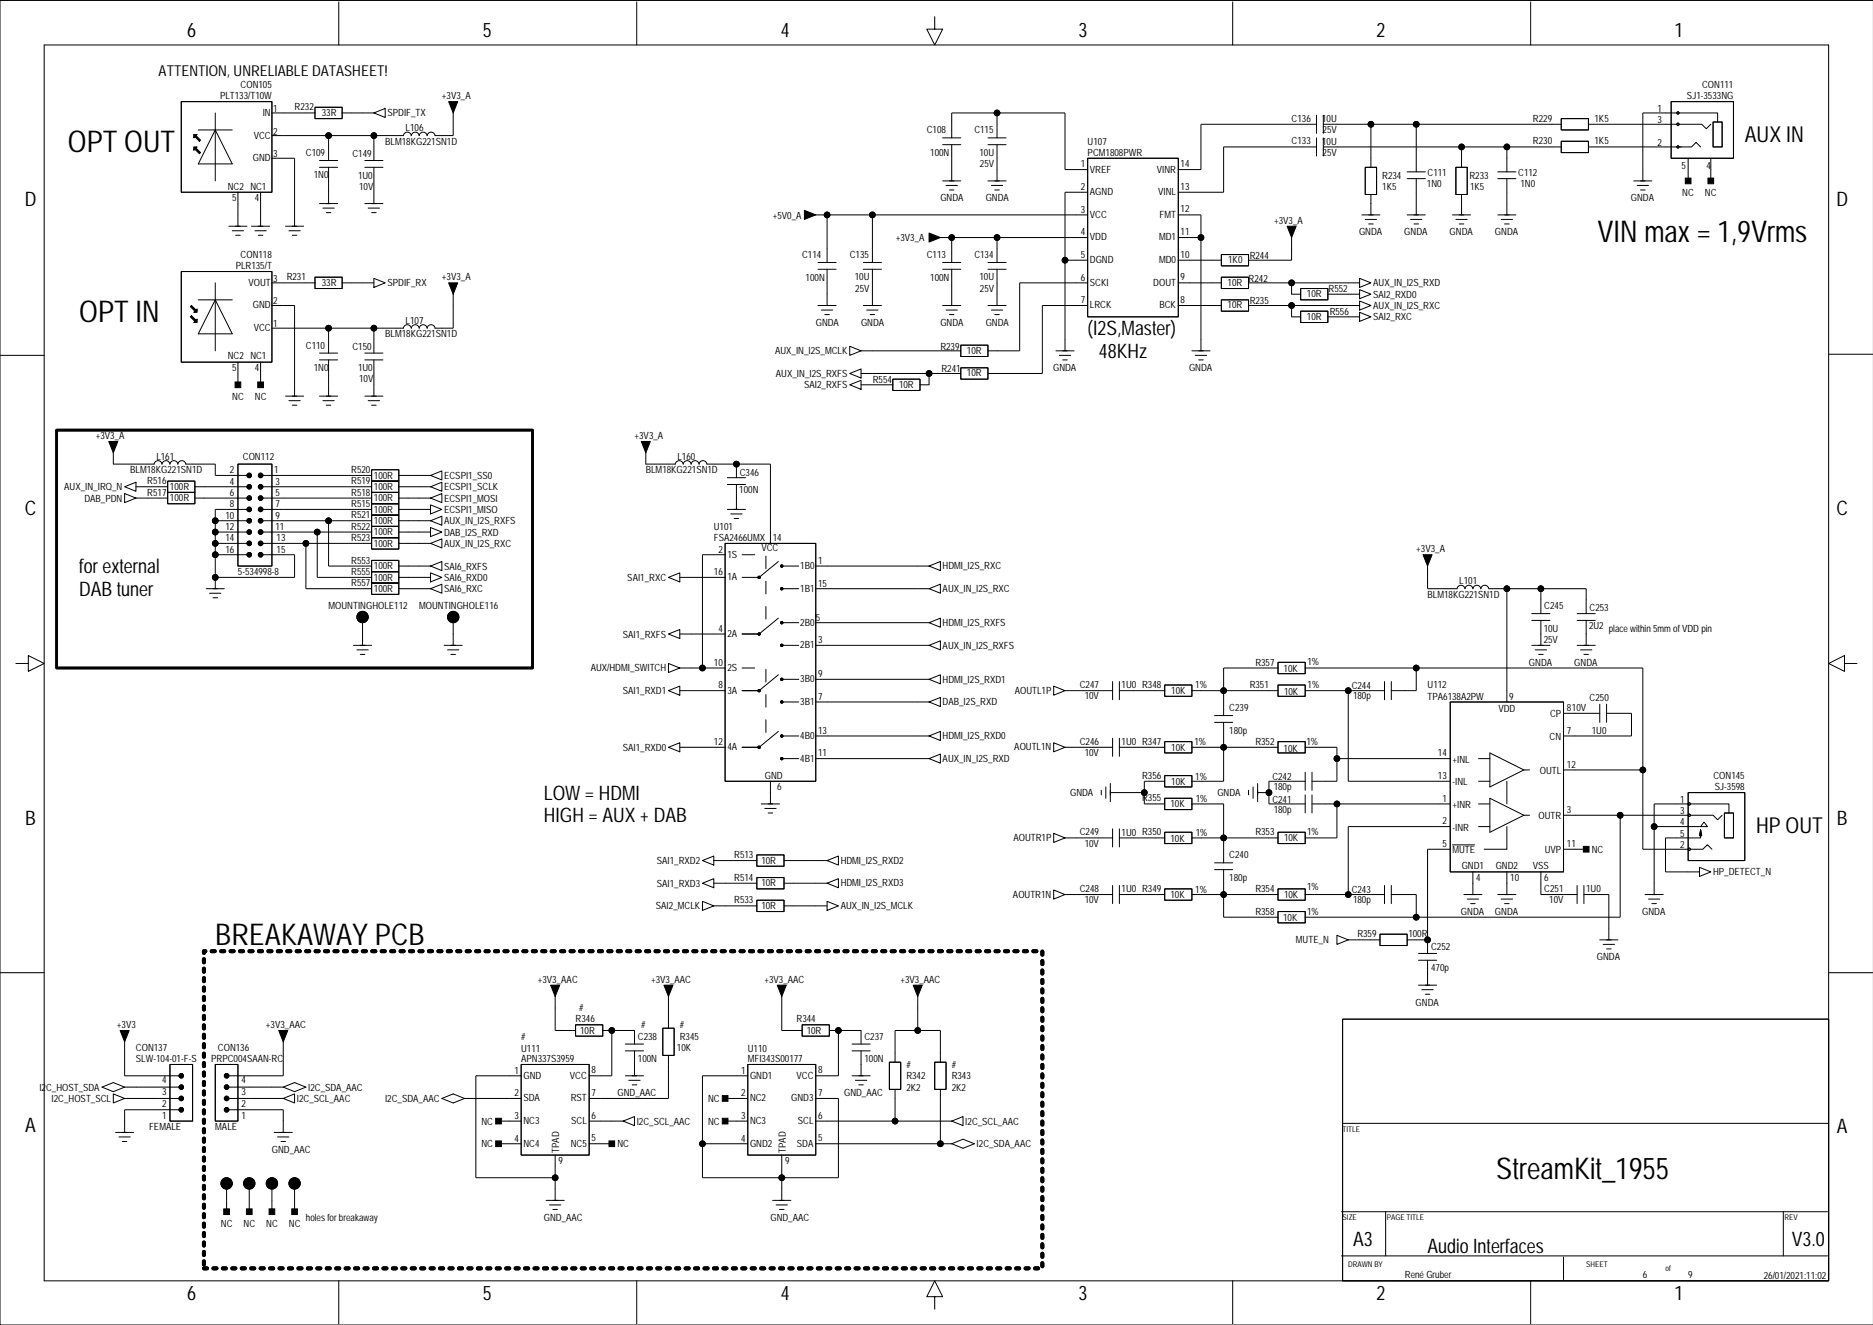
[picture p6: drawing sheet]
<svg xmlns="http://www.w3.org/2000/svg" width="420mm" height="297mm" viewBox="0 0 420 297" stroke-linecap="round" stroke-linejoin="round" font-family="sans-serif">
<defs><g id="words">
<g font-size="6.7">
<text x="15.2" y="34">OPT OUT</text>
<text x="358.1" y="54.3">VIN max = 1,9Vrms</text>
<text x="17.8" y="72.1">OPT IN</text>
<text x="48.2" y="211.8">BREAKAWAY PCB</text>
<text x="335.4" y="264.3">StreamKit_1955</text>
</g>
<g font-size="4.9">
<text x="391.1" y="31.9">AUX IN</text>
<text x="393.6" y="186.8">HP OUT</text>
</g>
<g font-size="4.5">
<text x="41.9" y="8.4">6</text>
<text x="108.2" y="8.4">5</text>
<text x="175" y="8.4">4</text>
<text x="241.8" y="8.4">3</text>
<text x="308.6" y="8.4">2</text>
<text x="375.3" y="8.4">1</text>
<text x="5.6" y="46.2">D</text>
<text x="411.6" y="46.2">D</text>
<text x="243.8" y="75.1">(I2S,Master)</text>
<text x="246.3" y="80.2">48KHz</text>
<text x="5.6" y="115.5">C</text>
<text x="411.6" y="115.5">C</text>
<text x="17.8" y="128.5">for external</text>
<text x="17.8" y="133.5">DAB tuner</text>
<text x="121.9" y="179.3">LOW = HDMI</text>
<text x="5.7" y="184.8">B</text>
<text x="121.9" y="184.3">HIGH = AUX + DAB</text>
<text x="411.7" y="184.8">B</text>
<text x="5.7" y="253.7">A</text>
<text x="411.7" y="253.9">A</text>
<text x="303.3" y="279.3">A3</text>
<text x="320" y="280.8">Audio Interfaces</text>
<text x="401.6" y="279.3">V3.0</text>
<text x="41.9" y="291.5">6</text>
<text x="108.2" y="291.5">5</text>
<text x="175" y="291.5">4</text>
<text x="241.8" y="291.5">3</text>
<text x="308.6" y="291.5">2</text>
<text x="375.3" y="291.5">1</text>
</g>
<text font-size="3.4" x="35.6" y="17">ATTENTION, UNRELIABLE DATASHEET!</text>
<g font-size="2.2">
<text x="49.3" y="22.3">PLT133/T10W</text>
<text x="53.9" y="19.8">CON105</text>
<text x="99" y="22.2">+3V3_A</text>
<text x="378.1" y="22.3">SJ1-3533NG</text>
<text x="381.5" y="19.8">CON111</text>
<text x="58.9" y="26">IN</text>
<text x="61.2" y="25.1">1</text>
<text x="66" y="24.8">R232</text>
<text x="72.1" y="26">33R</text>
<text x="86.8" y="26.1">SPDIF_TX</text>
<text x="90.9" y="29.4">L106</text>
<text x="207.7" y="29.9">C108</text>
<text x="218.4" y="29.9">C115</text>
<text x="289.5" y="27.3">C136</text>
<text x="296.3" y="27.4">10U</text>
<text x="296.4" y="29.9">25V</text>
<text x="343.6" y="27.3">R229</text>
<text x="357.4" y="27.3">1K5</text>
<text x="371.5" y="25.1">1</text>
<text x="371.5" y="27.6">3</text>
<text x="56.9" y="31.1">VCC</text>
<text x="61.2" y="30.2">2</text>
<text x="61.2" y="35.2">3</text>
<text x="68.6" y="35">C109</text>
<text x="79" y="35.2">C149</text>
<text x="86.3" y="32.5">BLM18KG221SN1D</text>
<text x="208.5" y="35">100N</text>
<text x="219.5" y="34.9">10U</text>
<text x="243.8" y="35">PCM1808PWR</text>
<text x="243.8" y="32.5">U107</text>
<text x="289.5" y="32.4">C133</text>
<text x="296.3" y="32.5">10U</text>
<text x="296.4" y="35">25V</text>
<text x="343.6" y="32.4">R230</text>
<text x="357.4" y="32.4">1K5</text>
<text x="371.5" y="32.7">2</text>
<text x="56.7" y="36.1">GND</text>
<text x="70.3" y="40">1N0</text>
<text x="80.2" y="40.1">1U0</text>
<text x="219.6" y="37.5">25V</text>
<text x="242.3" y="37.5">1</text>
<text x="244.3" y="38.7">VREF</text>
<text x="259.3" y="38.7">VINR</text>
<text x="264.6" y="37.5">14</text>
<text x="309.8" y="40.1">R234</text>
<text x="319.8" y="41.9">1N0</text>
<text x="320" y="39.6">C111</text>
<text x="329.4" y="40.1">R233</text>
<text x="340.3" y="39.6">C112</text>
<text x="340.8" y="41.9">1N0</text>
<text x="376.9" y="38">5</text>
<text x="382.5" y="38">4</text>
<text x="51" y="42.5">NC2 NC1</text>
<text x="52.1" y="45.1">5</text>
<text x="57.2" y="45.1">4</text>
<text x="80.5" y="42.5">10V</text>
<text x="210.8" y="45.1">GNDA</text>
<text x="220.9" y="45.1">GNDA</text>
<text x="242.3" y="47.7">3</text>
<text x="242.3" y="42.6">2</text>
<text x="244.3" y="43.8">AGND</text>
<text x="259.6" y="43.8">VINL</text>
<text x="264.6" y="42.5">13</text>
<text x="264.6" y="47.6">12</text>
<text x="309.8" y="42.6">1K5</text>
<text x="329.5" y="42.6">1K5</text>
<text x="365.5" y="45.1">GNDA</text>
<text x="377" y="43.9">NC</text>
<text x="382.1" y="43.9">NC</text>
<text x="173.2" y="49.1">+5V0_A</text>
<text x="200.8" y="54">+3V3_A</text>
<text x="242.3" y="52.8">4</text>
<text x="244.3" y="48.8">VCC</text>
<text x="244.3" y="53.9">VDD</text>
<text x="259.8" y="53.9">MD1</text>
<text x="259.9" y="48.8">FMT</text>
<text x="264.6" y="52.7">11</text>
<text x="285.6" y="50.2">+3V3_A</text>
<text x="304.6" y="52.8">GNDA</text>
<text x="314.8" y="52.8">GNDA</text>
<text x="324.9" y="52.8">GNDA</text>
<text x="335.1" y="52.8">GNDA</text>
<text x="53.9" y="57.8">CON118</text>
<text x="179.8" y="57.8">C114</text>
<text x="190.5" y="57.8">C135</text>
<text x="207.7" y="57.8">C113</text>
<text x="218.4" y="57.8">C134</text>
<text x="242.3" y="57.8">5</text>
<text x="244.3" y="59">DGND</text>
<text x="259.8" y="59">MD0</text>
<text x="264.6" y="57.8">10</text>
<text x="275.3" y="59">1K0</text>
<text x="280.1" y="58">R244</text>
<text x="52.8" y="60.4">PLR135/T</text>
<text x="55.7" y="64.1">VOUT</text>
<text x="61.2" y="63.2">3</text>
<text x="64.3" y="62.9">R231</text>
<text x="72.1" y="64.1">33R</text>
<text x="86.8" y="64.2">SPDIF_RX</text>
<text x="99" y="62.9">+3V3_A</text>
<text x="180.6" y="62.9">100N</text>
<text x="191.6" y="62.9">10U</text>
<text x="191.7" y="65.4">25V</text>
<text x="208.5" y="62.9">100N</text>
<text x="219.5" y="62.9">10U</text>
<text x="219.6" y="65.4">25V</text>
<text x="242.3" y="62.9">6</text>
<text x="244.3" y="64.1">SCKI</text>
<text x="258.5" y="64.1">DOUT</text>
<text x="264.6" y="62.9">9</text>
<text x="275.1" y="64.1">10R</text>
<text x="279.9" y="63.2">R242</text>
<text x="297.8" y="65.5">R552</text>
<text x="307.8" y="64.2">AUX_IN_I2S_RXD</text>
<text x="56.7" y="69.2">GND</text>
<text x="61.2" y="68.3">2</text>
<text x="242.3" y="68">7</text>
<text x="244.3" y="69.2">LRCK</text>
<text x="259.9" y="69.2">BCK</text>
<text x="264.6" y="67.9">8</text>
<text x="275.1" y="69.2">10R</text>
<text x="280.1" y="68.3">R235</text>
<text x="292.9" y="66.6">10R</text>
<text x="292.9" y="71.7">10R</text>
<text x="298" y="70.5">R556</text>
<text x="307.8" y="69.3">AUX_IN_I2S_RXC</text>
<text x="307.8" y="66.7">SAI2_RXD0</text>
<text x="307.8" y="71.8">SAI2_RXC</text>
<text x="56.9" y="74.2">VCC</text>
<text x="61.2" y="73.3">1</text>
<text x="86.3" y="75.6">BLM18KG221SN1D</text>
<text x="90.9" y="72.6">L107</text>
<text x="182.8" y="73.1">GNDA</text>
<text x="193" y="73.1">GNDA</text>
<text x="210.8" y="73.1">GNDA</text>
<text x="220.9" y="73.1">GNDA</text>
<text x="51" y="80.6">NC2 NC1</text>
<text x="52.1" y="83.2">5</text>
<text x="57.2" y="83.2">4</text>
<text x="68.6" y="78.2">C110</text>
<text x="70.3" y="83.2">1N0</text>
<text x="79" y="78.4">C150</text>
<text x="80.2" y="83.2">1U0</text>
<text x="173.7" y="79.4">AUX_IN_I2S_MCLK</text>
<text x="210.8" y="78.4">R239</text>
<text x="211" y="83.5">R241</text>
<text x="216.7" y="79.3">10R</text>
<text x="236" y="83.2">GNDA</text>
<text x="266.5" y="83.2">GNDA</text>
<text x="52.1" y="89.6">NC</text>
<text x="57.1" y="89.6">NC</text>
<text x="80.5" y="85.7">10V</text>
<text x="173.9" y="84.5">AUX_IN_I2S_RXFS</text>
<text x="180.2" y="87.1">SAI2_RXFS</text>
<text x="195.6" y="85.9">R554</text>
<text x="201.5" y="86.9">10R</text>
<text x="216.7" y="84.4">10R</text>
<text x="21.5" y="98.4">+3V3_A</text>
<text x="142.2" y="98.4">+3V3_A</text>
<text x="29.2" y="106.1">BLM18KG221SN1D</text>
<text x="35" y="103">L161</text>
<text x="51.6" y="106.1">2</text>
<text x="54.4" y="103">CON112</text>
<text x="61.5" y="106.1">1</text>
<text x="78.7" y="106">R520</text>
<text x="83.8" y="107.3">100R</text>
<text x="99.5" y="107.4">ECSPI1_SS0</text>
<text x="144.7" y="106.1">BLM18KG221SN1D</text>
<text x="151.9" y="103">L160</text>
<text x="165.8" y="106.6">C346</text>
<text x="14.4" y="109.8">AUX_IN_IRQ_N</text>
<text x="18.9" y="112.4">DAB_PDN</text>
<text x="33" y="108.6">R516</text>
<text x="33" y="111.1">R517</text>
<text x="38.1" y="109.8">100R</text>
<text x="38.1" y="112.4">100R</text>
<text x="51.6" y="108.6">4</text>
<text x="51.6" y="111.2">6</text>
<text x="51.6" y="113.7">8</text>
<text x="61.7" y="108.6">3</text>
<text x="61.7" y="111.2">5</text>
<text x="61.7" y="113.7">7</text>
<text x="78.7" y="113.6">R515</text>
<text x="78.7" y="111.1">R518</text>
<text x="78.7" y="108.6">R519</text>
<text x="83.8" y="112.4">100R</text>
<text x="83.8" y="109.8">100R</text>
<text x="99.5" y="109.9">ECSPI1_SCLK</text>
<text x="99.5" y="112.4">ECSPI1_MOSI</text>
<text x="165.7" y="110.5">100N</text>
<text x="50.5" y="116.3">10</text>
<text x="50.5" y="118.8">12</text>
<text x="61.7" y="116.3">9</text>
<text x="61.7" y="118.8">11</text>
<text x="78.7" y="116.2">R521</text>
<text x="78.7" y="118.7">R522</text>
<text x="83.8" y="114.9">100R</text>
<text x="83.8" y="117.5">100R</text>
<text x="83.8" y="120">100R</text>
<text x="99.5" y="115">ECSPI1_MISO</text>
<text x="99.5" y="117.5">AUX_IN_I2S_RXFS</text>
<text x="160" y="118.8">U101</text>
<text x="50.5" y="121.3">14</text>
<text x="50.5" y="123.9">16</text>
<text x="62" y="121.3">13</text>
<text x="62" y="123.9">15</text>
<text x="78.7" y="121.3">R523</text>
<text x="83.8" y="122.5">100R</text>
<text x="99.5" y="122.6">AUX_IN_I2S_RXC</text>
<text x="99.5" y="120.1">DAB_I2S_RXD</text>
<text x="160" y="121.3">FSA2466UMX</text>
<text x="161" y="123.9">2</text>
<text x="163" y="125">1S</text>
<text x="170.7" y="123.5">VCC</text>
<text x="173.2" y="121.3">14</text>
<text x="317.4" y="123.8">+3V3_A</text>
<text x="53.3" y="129">5-534998-8</text>
<text x="78.7" y="126.3">R553</text>
<text x="78.7" y="128.9">R555</text>
<text x="78.7" y="131.4">R557</text>
<text x="83.8" y="127.6">100R</text>
<text x="83.8" y="130.1">100R</text>
<text x="99.5" y="130.2">SAI6_RXD0</text>
<text x="99.5" y="127.7">SAI6_RXFS</text>
<text x="140.6" y="130.2">SAI1_RXC</text>
<text x="160" y="129">16</text>
<text x="163" y="130.1">1A</text>
<text x="179.4" y="127.6">1B0</text>
<text x="183.3" y="126.4">1</text>
<text x="183.3" y="131.5">15</text>
<text x="211.3" y="127.6">HDMI_I2S_RXC</text>
<text x="327.1" y="131">L101</text>
<text x="73.6" y="136.6">MOUNTINGHOLE112</text>
<text x="83.8" y="132.7">100R</text>
<text x="94" y="136.6">MOUNTINGHOLE116</text>
<text x="99.5" y="132.8">SAI6_RXC</text>
<text x="179.4" y="132.6">1B1</text>
<text x="211.3" y="132.7">AUX_IN_I2S_RXC</text>
<text x="320" y="134">BLM18KG221SN1D</text>
<text x="346.1" y="136.6">C245</text>
<text x="356.3" y="137.1">C253</text>
<text x="139.6" y="142.9">SAI1_RXFS</text>
<text x="161" y="141.6">4</text>
<text x="163" y="142.8">2A</text>
<text x="179.4" y="140.3">2B0</text>
<text x="182.8" y="139.1">5</text>
<text x="211.3" y="140.3">HDMI_I2S_RXFS</text>
<text x="346" y="141.6">10U</text>
<text x="356.2" y="141">2U2</text>
<text x="360.6" y="141.6">place within 5mm of VDD pin</text>
<text x="160" y="149.3">10</text>
<text x="179.4" y="145.3">2B1</text>
<text x="183.3" y="144.2">3</text>
<text x="211.3" y="145.4">AUX_IN_I2S_RXFS</text>
<text x="281.4" y="149.2">R357</text>
<text x="293.1" y="149">1%</text>
<text x="342.7" y="149.3">GNDA</text>
<text x="346" y="144.1">25V</text>
<text x="352.8" y="149.3">GNDA</text>
<text x="132.4" y="150.5">AUX/HDMI_SWITCH</text>
<text x="139.6" y="155.6">SAI1_RXD1</text>
<text x="161" y="154.3">8</text>
<text x="163" y="155.5">3A</text>
<text x="163" y="150.4">2S</text>
<text x="179.4" y="153">3B0</text>
<text x="183.3" y="151.8">9</text>
<text x="211.3" y="153">HDMI_I2S_RXD1</text>
<text x="227.4" y="155.5">AOUTL1P</text>
<text x="242" y="154.3">C247</text>
<text x="251.4" y="154.3">1U0 R348</text>
<text x="262.5" y="155.5">10K</text>
<text x="267.9" y="154.2">1%</text>
<text x="280.1" y="154.3">R351</text>
<text x="287.7" y="150.6">10K</text>
<text x="287.8" y="155.8">10K</text>
<text x="293.1" y="154.3">1%</text>
<text x="303" y="154.5">C244</text>
<text x="320" y="154.3">U112</text>
<text x="179.4" y="158">3B1</text>
<text x="183.3" y="156.9">7</text>
<text x="211.3" y="158.1">DAB_I2S_RXD</text>
<text x="243.1" y="156.8">10V</text>
<text x="275.5" y="159.4">C239</text>
<text x="303.3" y="156.8">180p</text>
<text x="320" y="156.9">TPA6138A2PW</text>
<text x="335.8" y="159.6">VDD</text>
<text x="338.3" y="156.9">9</text>
<text x="347.4" y="160.8">CP</text>
<text x="351.2" y="159.4">810V</text>
<text x="356.3" y="157.1">C250</text>
<text x="160" y="167">12</text>
<text x="179.4" y="165.6">4B0</text>
<text x="183.3" y="164.5">13</text>
<text x="211.3" y="165.7">HDMI_I2S_RXD0</text>
<text x="242" y="167">C246</text>
<text x="251.4" y="167">1U0 R347</text>
<text x="267.7" y="166.9">1%</text>
<text x="275.5" y="164.5">180p</text>
<text x="281.4" y="167">R352</text>
<text x="292.8" y="166.9">1%</text>
<text x="347.3" y="165.9">CN</text>
<text x="351.2" y="164.5">7</text>
<text x="356.8" y="164.5">1U0</text>
<text x="139.6" y="168.3">SAI1_RXD0</text>
<text x="163" y="168.2">4A</text>
<text x="179.4" y="170.7">4B1</text>
<text x="183.3" y="169.6">11</text>
<text x="211.3" y="170.8">AUX_IN_I2S_RXD</text>
<text x="227.3" y="168.2">AOUTL1N</text>
<text x="243.1" y="169.5">10V</text>
<text x="262.5" y="168.4">10K</text>
<text x="287.7" y="168.5">10K</text>
<text x="322.3" y="169.6">14</text>
<text x="325.6" y="171">+INL</text>
<text x="345.1" y="173.5">OUTL</text>
<text x="351.2" y="172.1">12</text>
<text x="171.4" y="174.5">GND</text>
<text x="174.2" y="177.2">6</text>
<text x="239.8" y="178.5">GNDA</text>
<text x="256" y="179.7">R355</text>
<text x="256" y="174.6">R356</text>
<text x="262.5" y="176">10K</text>
<text x="267.9" y="174.9">1%</text>
<text x="268" y="179.7">1%</text>
<text x="272.9" y="178.5">GNDA</text>
<text x="285.2" y="179.9">C241</text>
<text x="285.2" y="174.8">C242</text>
<text x="285.5" y="177.1">180p</text>
<text x="322.3" y="174.7">13</text>
<text x="323.3" y="179.7">1</text>
<text x="325.6" y="176.1">-INL</text>
<text x="376.6" y="180">1</text>
<text x="384.1" y="174.7">CON145</text>
<text x="384.4" y="177.2">SJ-3598</text>
<text x="262.3" y="180.9">10K</text>
<text x="285.5" y="182.2">180p</text>
<text x="323.3" y="184.8">2</text>
<text x="325.6" y="181.1">+INR</text>
<text x="344.8" y="183.7">OUTR</text>
<text x="351.2" y="182.3">3</text>
<text x="376.6" y="182.5">3</text>
<text x="376.6" y="185">4</text>
<text x="227.1" y="188.6">AOUTR1P</text>
<text x="242" y="187.3">C249</text>
<text x="243.1" y="189.8">10V</text>
<text x="251.4" y="187.4">1U0 R350</text>
<text x="262.3" y="188.7">10K</text>
<text x="268" y="187.5">1%</text>
<text x="281.4" y="187.3">R353</text>
<text x="287.8" y="188.6">10K</text>
<text x="293" y="187.1">1%</text>
<text x="323.3" y="189.9">5</text>
<text x="325.6" y="191.3">MUTE</text>
<text x="325.6" y="186.2">-INR</text>
<text x="346.2" y="191.3">UVP</text>
<text x="351.2" y="189.9">11</text>
<text x="356.8" y="191.2">NC</text>
<text x="376.6" y="187.5">5</text>
<text x="376.6" y="190.2">2</text>
<text x="147.2" y="193.7">SAI1_RXD2</text>
<text x="164.6" y="192.4">R513</text>
<text x="164.6" y="197.4">R514</text>
<text x="170.6" y="193.6">10R</text>
<text x="188.4" y="193.6">HDMI_I2S_RXD2</text>
<text x="275.5" y="197.5">180p</text>
<text x="275.5" y="192.4">C240</text>
<text x="327.6" y="194.9">GND1</text>
<text x="330.9" y="197.4">4</text>
<text x="335.2" y="194.9">GND2</text>
<text x="338.5" y="197.4">10</text>
<text x="343.6" y="194.9">VSS</text>
<text x="346.1" y="197.4">6</text>
<text x="384" y="196.2">HP_DETECT_N</text>
<text x="147" y="203.8">SAI2_MCLK</text>
<text x="147.2" y="198.8">SAI1_RXD3</text>
<text x="164.6" y="202.5">R533</text>
<text x="170.6" y="198.7">10R</text>
<text x="170.6" y="203.8">10R</text>
<text x="188.4" y="198.7">HDMI_I2S_RXD3</text>
<text x="188.4" y="203.9">AUX_IN_I2S_MCLK</text>
<text x="227" y="201.3">AOUTR1N</text>
<text x="242" y="200">C248</text>
<text x="243.1" y="202.5">10V</text>
<text x="251.4" y="200.1">1U0 R349</text>
<text x="262.3" y="201.3">10K</text>
<text x="267.9" y="200.3">1%</text>
<text x="281.4" y="200">R354</text>
<text x="287.8" y="201.4">10K</text>
<text x="293" y="199.6">1%</text>
<text x="303" y="200.2">C243</text>
<text x="303.3" y="202.5">180p</text>
<text x="346.1" y="200">C251</text>
<text x="347.2" y="202.5">10V</text>
<text x="355.5" y="200.1">1U0</text>
<text x="281.4" y="205.1">R358</text>
<text x="287.6" y="206.5">10K</text>
<text x="293" y="205.2">1%</text>
<text x="327.5" y="205.1">GNDA</text>
<text x="335.1" y="205.1">GNDA</text>
<text x="368.1" y="205.1">GNDA</text>
<text x="290.5" y="211.5">MUTE_N</text>
<text x="304.2" y="210.1">R359</text>
<text x="315.7" y="210.1">100R</text>
<text x="320.8" y="212.9">C252</text>
<text x="357.9" y="215.3">GNDA</text>
<text x="120.5" y="220.3">+3V3_AAC</text>
<text x="145.9" y="220.3">+3V3_AAC</text>
<text x="171.3" y="220.3">+3V3_AAC</text>
<text x="201.8" y="220.3">+3V3_AAC</text>
<text x="320.8" y="217.7">470p</text>
<text x="129.8" y="226.6">#</text>
<text x="317.3" y="225.4">GNDA</text>
<text x="26.2" y="230.5">+3V3</text>
<text x="59.6" y="230.5">+3V3_AAC</text>
<text x="116.8" y="233.1">#</text>
<text x="129" y="229.2">R346</text>
<text x="130" y="231.7">10R</text>
<text x="143" y="233.1">C238</text>
<text x="143.7" y="230.5">#</text>
<text x="152.4" y="230.5">#</text>
<text x="152.4" y="233.1">R345</text>
<text x="178.5" y="229.2">R344</text>
<text x="180.8" y="231.7">10R</text>
<text x="193.8" y="233.1">C237</text>
<text x="30.5" y="235.5">CON137</text>
<text x="30.5" y="238.1">SLW-104-01-F-S</text>
<text x="47.4" y="238.1">PRPC004SAAN-RC</text>
<text x="48.9" y="235.5">CON136</text>
<text x="116.8" y="235.9">U111</text>
<text x="116.8" y="238.1">APN337S3959</text>
<text x="143" y="238.1">100N</text>
<text x="151.7" y="235.6">10K</text>
<text x="167.6" y="235.9">U110</text>
<text x="167.6" y="238.1">MFI343S00177</text>
<text x="193.8" y="238.1">100N</text>
<text x="203.2" y="239.4">#</text>
<text x="213.3" y="239.4">#</text>
<text x="8.8" y="244.5">I2C_HOST_SDA</text>
<text x="36.3" y="242.9">4</text>
<text x="36.3" y="245.4">3</text>
<text x="54.1" y="242.9">4</text>
<text x="54.1" y="245.4">3</text>
<text x="69.1" y="244.5">I2C_SDA_AAC</text>
<text x="115.3" y="245.8">2</text>
<text x="115.3" y="240.7">1</text>
<text x="117.3" y="241.8">GND</text>
<text x="127.7" y="241.8">VCC</text>
<text x="132.6" y="240.6">8</text>
<text x="132.6" y="245.7">7</text>
<text x="138.4" y="245.8">GND_AAC</text>
<text x="166.1" y="240.7">1</text>
<text x="166.1" y="245.8">2</text>
<text x="168.1" y="241.8">GND1</text>
<text x="178.5" y="241.8">VCC</text>
<text x="183.3" y="240.6">8</text>
<text x="183.3" y="245.7">7</text>
<text x="189.2" y="245.8">GND_AAC</text>
<text x="203.2" y="244.5">2K2</text>
<text x="203.2" y="242">R342</text>
<text x="213.3" y="244.5">2K2</text>
<text x="213.3" y="242">R343</text>
<text x="11.6" y="247">I2C_HOST_SCL</text>
<text x="36.3" y="250.8">1</text>
<text x="36.3" y="248.2">2</text>
<text x="54.1" y="250.8">1</text>
<text x="54.1" y="248.2">2</text>
<text x="66.5" y="247">I2C_SCL_AAC</text>
<text x="86.3" y="247">I2C_SDA_AAC</text>
<text x="115.3" y="250.8">3</text>
<text x="117.3" y="252">NC3</text>
<text x="117.3" y="246.9">SDA</text>
<text x="127.9" y="246.9">RST</text>
<text x="128" y="252">SCL</text>
<text x="132.6" y="250.8">6</text>
<text x="158.7" y="247">NC</text>
<text x="166.1" y="250.8">3</text>
<text x="168.1" y="246.9">NC2</text>
<text x="168.1" y="252">NC3</text>
<text x="177.3" y="246.9">GND3</text>
<text x="178.8" y="252">SCL</text>
<text x="183.3" y="250.8">6</text>
<text x="33.4" y="253.3">FEMALE</text>
<text x="48.2" y="253.3">MALE</text>
<text x="107.9" y="257.2">NC</text>
<text x="107.9" y="252.1">NC</text>
<text x="115.3" y="255.9">4</text>
<text x="117.3" y="257.1">NC4</text>
<text x="127.9" y="257.1">NC5</text>
<text x="132.6" y="255.8">5</text>
<text x="138.4" y="257.2">NC</text>
<text x="142.7" y="252.1">I2C_SCL_AAC</text>
<text x="158.7" y="252.1">NC</text>
<text x="166.1" y="255.9">4</text>
<text x="168.1" y="257.1">GND2</text>
<text x="178.6" y="257.1">SDA</text>
<text x="183.3" y="255.8">5</text>
<text x="216.4" y="252.1">I2C_SCL_AAC</text>
<text x="218.9" y="257.2">I2C_SDA_AAC</text>
<text x="60.9" y="258.5">GND_AAC</text>
<text x="125.2" y="260.9">9</text>
<text x="125.3" y="258.4" transform="rotate(-90 125.3 258.4)">TPAD</text>
<text x="176" y="260.9">9</text>
<text x="176.1" y="258.4" transform="rotate(-90 176.1 258.4)">TPAD</text>
<text x="49.5" y="275">NC</text>
<text x="54.6" y="275">NC</text>
<text x="59.7" y="275">NC</text>
<text x="64.8" y="275">NC</text>
<text x="68.6" y="273.7">holes for breakaway</text>
<text x="121.9" y="273.7">GND_AAC</text>
<text x="172.7" y="273.7">GND_AAC</text>
<text x="314.9" y="286.4">René Gruber</text>
<text x="368.2" y="286.4">6</text>
<text x="378.4" y="286.4">9</text>
<text x="395.3" y="286.6">26/01/2021:11:02</text>
</g>
<g font-size="1.8">
<text x="300.9" y="253.7">TITLE</text>
<text x="300.9" y="273.5">SIZE</text>
<text x="310.8" y="273.5">PAGE TITLE</text>
<text x="400" y="273.5">REV</text>
<text x="302.2" y="284">DRAWN BY</text>
<text x="355.5" y="284">SHEET</text>
<text x="373.3" y="284.9">of</text>
</g>
</g></defs>
<g fill="none" stroke="#000" stroke-width=".22">
<path d="M9.9 10.1h400v277h-400zM75.9 .4v9.7M142.7 .4v9.7M209.5 3.7v2.8h1.8l-1.8 3.6-1.8-3.6h1.8M276.3 .4v9.7M343.1 .4v9.7M419.9 .1h-419.9v296.9h419.9M40.6 22.8h20.3v20.3h-20.3zM44.4 29.1h7.7M48.2 25.3v15.3M48.2 29.1l3.9 7.6h-7.7zM60.9 25.3h9.7"/>
<path d="M60.9 35.5h5.1v15.2M70.6 24.1h6.1v2.5h-6.1zM71.6 37.5h4.1M71.6 36h4.1M73.6 30.4v5.6M73.6 37.5v8.1M76.7 25.3h7.1M81.8 37.5h4M81.8 36h4M83.8 25.3l2.5-1v2zM83.8 30.4v5.6M83.8 37.5v8.1"/>
<path d="M101.6 25.3v5.1h-4.1a.9 .9 0 0 0-.9-.8 .9 .9 0 0 0-.9 .8 .9 .9 0 0 0-.9-.8 .9 .9 0 0 0-.8 .8 .9 .9 0 0 0-.9-.8 .9 .9 0 0 0-.9 .8 .9 .9 0 0 0-.9-.8 .9 .9 0 0 0-.9 .8h-29.5M211.3 32.4h4M211.3 30.9h4M213.3 30.9v-5.6h25.4v12.7h5.1M213.3 32.4v8.2M221.4 32.4h4.1M221.4 30.9h4.1M223.5 25.3v5.6M223.5 32.4v8.2M243.8 35.5h20.3v35.5h-20.3zM295.1 32.9h-20.8v10.2h-10.2M295.1 27.9h-25.9v10.1h-5.1"/>
<path d="M295.1 25.8v4.1M295.1 30.9v4.1M296.6 32.9h53.3M296.6 27.9h53.3M296.6 25.8v4.1M296.6 30.9v4.1M306 37.5h2.5v6.1h-2.5zM307.3 27.9v9.6M315.4 38.5h4.1M317.4 27.9v10.6M326.3 37.5h2.6v6.1h-2.6zM327.6 32.9v4.6"/>
<path d="M335.7 38.5h4.1M337.7 32.9v5.6M349.9 26.6h6.1v2.5h-6.1zM349.9 31.7h6.1v2.5h-6.1zM356 32.9h19.8M356 27.9h19.8M374.6 22.8h13.9v12.7h-13.9zM375.8 25.3h-7.6v15.3M376.3 27.9h5.1l1 1 1.1-1M376.3 25.3h8.7v2.1M376.3 32.9h.6M376.6 32.9h2.5l1.1-1 1 1"/>
<path d="M378.4 35.5v5.1M383.5 35.5v5.1M384 27.4h2v5.5h-2zM51.3 50.7h4.1M52.1 51.7h2.5M52.8 52.7h1M53.3 43.1v7.6M56.4 50.7h4M57.1 51.7h2.6M57.9 52.7h1M58.4 43.1v7.6M64 50.7h4.1"/>
<path d="M64.8 51.7h2.5M65.5 52.7h1M71.6 45.6h4.1M72.4 46.7h2.5M73.1 47.7h1.1M81.8 45.6h4M82.5 46.7h2.6M83.3 47.7h1M182.8 48.2h61M183.3 58.8h4.1M185.4 48.2h.1M185.4 48.2v10.6"/>
<path d="M193.5 58.8h4.1M195.5 48.2v10.6M210.8 53.3h33M211.3 40.6h4M211.3 58.8h4M212 41.6h2.6M212.8 42.6h1M213.3 53.3h.1M213.3 53.3v5.5M221.4 40.6h4.1M221.4 58.8h4.1M222.2 41.6h2.5"/>
<path d="M223 42.6h1M223.5 53.3v5.5M238.7 58.3h5.1M243.8 43.1h-5.1v35.5M264.1 48.2h5.1v30.4M264.1 53.3h5.1M264.1 58.3h9.6M273.7 57.1h6.1v2.5h-6.1zM289.5 53.3v5h-9.7M305.2 48.2h4.1M306 49.2h2.5M306.8 50.2h1"/>
<path d="M307.3 45.6h.1M307.3 43.6v4.6M315.4 40h4.1M315.4 48.2h4.1M316.2 49.2h2.5M316.9 50.2h1M317.4 40v8.2M325.6 48.2h4M326.3 49.2h2.6M327.1 50.2h1M327.6 45.6h.1M327.6 43.6v4.6"/>
<path d="M335.7 40h4.1M335.7 48.2h4.1M336.5 49.2h2.5M337.2 50.2h1.1M337.7 40v8.2M366.2 40.6h4M366.9 41.6h2.6M367.7 42.6h1M0 79.7h9.9M40.6 60.9h20.3v20.3h-20.3zM44.4 67.2h7.7M48.2 63.4v15.2"/>
<path d="M48.2 67.2l3.9 7.6h-7.7zM60.9 68.5h5.1v20.3M60.9 63.4h9.7M70.6 62.1h6.1v2.6h-6.1zM71.6 79.2h4.1M73.6 73.6v5.6M76.7 63.4h7.1M81.8 79.2h4M83.8 62.4l2.5 1-2.5 1zM83.8 73.6v5.6M101.6 66v7.6h-4.1a.9 .9 0 0 0-.9-.8 .9 .9 0 0 0-.9 .8 .9 .9 0 0 0-.9-.8 .9 .9 0 0 0-.8 .8 .9 .9 0 0 0-.9-.8 .9 .9 0 0 0-.9 .8 .9 .9 0 0 0-.9-.8 .9 .9 0 0 0-.9 .8h-29.5M183.3 68.5h4.1"/>
<path d="M183.3 60.4h4.1M184.1 69.5h2.5M184.9 70.5h1M185.4 60.4v8.1M190.5 77.6l2.5 1-2.5 1.1zM193 78.6h22.3M193.5 68.5h4.1M193.5 60.4h4.1M194.3 69.5h2.5M195 70.5h1M195.5 60.4v8.1M211.3 68.5h4"/>
<path d="M211.3 60.4h4M212 69.5h2.6M212.8 70.5h1M213.3 60.4v8.1M215.3 77.4h6.1v2.5h-6.1zM221.4 68.5h4.1M221.4 60.4h4.1M222.2 69.5h2.5M223 70.5h1M223.5 60.4v8.1M236.7 78.6h4M237.4 79.7h2.6"/>
<path d="M243.8 68.5h-10.2v15.2h-12.2M243.8 63.4h-15.3v15.2h-7.1M264.1 68.5h9.6M264.1 63.4h9.6M267.1 78.6h4.1M267.9 79.7h2.5M273.7 67.2h6.1v2.6h-6.1zM273.7 62.1h6.1v2.6h-6.1zM279.8 68.5h24.9M279.8 63.4h24.9M289.5 63.4v2.6h2M289.5 68.5v2.5h2"/>
<path d="M291.5 64.7h6.1v2.5h-6.1zM291.5 69.8h6.1v2.5h-6.1zM297.6 66h7.1M297.6 71h7.1M304.7 62.4l2.6 1-2.6 1zM304.7 67.5l2.6 1-2.6 1zM304.7 64.9l2.6 1.1-2.6 1zM304.7 70l2.6 1-2.6 1zM409.9 79.4h9.9M53.3 81.2v5.1M58.4 81.2v5.1M64 88.8h4.1"/>
<path d="M64.8 89.8h2.5M65.5 90.8h1M71.6 88.8h4.1M71.6 80.7h4.1M72.4 89.8h2.5M73.1 90.8h1.1M73.6 80.7v8.1M81.8 88.8h4M81.8 80.7h4M82.5 89.8h2.6M83.3 90.8h1M83.8 80.7v8.1"/>
<path d="M190.5 83.7l2.5-1v2zM190.5 86.3l2.5-1v2zM193 83.7h22.3M193 86.3h7.1M200.1 85h6.1v2.5h-6.1zM208.2 83.7v2.6h-2M215.3 82.5h6.1v2.5h-6.1zM238.2 80.7h1M268.7 80.7h1M25.4 101.5v2.5h9.1a.9 .9 0 0 1 .9-.7 .9 .9 0 0 1 .9 .7 .9 .9 0 0 1 .9-.7 .9 .9 0 0 1 .9 .7 .9 .9 0 0 1 .9-.7 .9 .9 0 0 1 .9 .7 .9 .9 0 0 1 .9-.7 .9 .9 0 0 1 .8 .7h6.6v2.6h7.7M27.9 110.6l2.6 1.1-2.6 1zM27.9 109.1l2.6-1v2z"/>
<path d="M30.5 111.7h7.1M30.5 109.1h7.1M37.6 107.9h6.1v2.5h-6.1zM37.6 110.4h6.1v2.5h-6.1zM43.7 111.7h12.2M43.7 109.1h12.2M48.2 116.7h7.7M48.2 119.3h7.7M53.3 104h7.6v22.9h-7.6zM55.9 114.2h-7.7v17.8M58.4 114.2h24.9M58.4 111.7h24.9"/>
<path d="M58.4 109.1h24.9M58.4 106.6h24.9M58.4 116.7h24.9M58.4 119.3h24.9M71.1 119.3v10.1h12.2M73.6 116.7v10.2h9.7M83.3 112.9h6.1v2.6h-6.1zM83.3 110.4h6.1v2.5h-6.1zM83.3 107.9h6.1v2.5h-6.1zM83.3 105.3h6.1v2.6h-6.1zM83.3 115.5h6.1v2.5h-6.1zM83.3 118h6.1v2.5h-6.1z"/>
<path d="M89.4 114.2h7.1M89.4 111.7h7.1M89.4 109.1h7.1M89.4 106.6h7.1M89.4 116.7h7.1M89.4 119.3h7.1M96.5 106.6l2.5-1v2zM96.5 109.1l2.5-1v2zM96.5 113.2l2.5 1-2.5 1zM96.5 111.7l2.5-1.1v2.1zM96.5 116.7l2.5-1v2.1zM96.5 118.3l2.5 1-2.5 1z"/>
<path d="M144.7 101.5v2.5h6.6a.9 .9 0 0 1 .9-.7 .9 .9 0 0 1 .9 .7 .9 .9 0 0 1 .9-.7 .9 .9 0 0 1 .9 .7 .9 .9 0 0 1 .9-.7 .9 .9 0 0 1 .9 .7 .9 .9 0 0 1 .9-.7 .9 .9 0 0 1 .9 .7h14.2v17.8M163 108.6h4.1M163 107.1h4.1M163 114.2h4.1M163.8 115.2h2.5M164.6 116.2h1M165.1 104h.1M165.1 111.7h.1M165.1 104v3.1M165.1 108.6v5.6M46.2 132h4.1M47 133h2.5"/>
<path d="M47.7 134h1.1M48.2 129.4h.1M48.2 124.4h7.7M48.2 121.8h7.7M58.4 124.4h7.6v5h-17.8M58.4 121.8h24.9M68.6 121.8v10.2h14.7M81.3 139.6h.1M81.3 139.6v5.1M83.3 120.5h6.1v2.6h-6.1zM83.3 125.6h6.1v2.6h-6.1zM83.3 128.2h6.1v2.5h-6.1z"/>
<path d="M83.3 130.7h6.1v2.5h-6.1zM89.4 132h7.1M89.4 126.9h7.1M89.4 129.4h7.1M89.4 121.8h7.1M96.5 121.8l2.5-1v2zM96.5 132l2.5-1v2zM96.5 128.4l2.5 1-2.5 1.1zM96.5 126.9l2.5-1v2zM101.6 139.6h.1M101.6 139.6v5.1M149.8 129.4l2.6-1v2.1z"/>
<path d="M152.4 129.4h10.1M162.5 121.8h20.3v53.3h-20.3zM162.5 124.4h-5.1v25.4M174.5 125.9l-4.4 3.5h-3.8M174.5 138.6l-4.4 3.5h-3.8h3.8M175.2 132h3.8M175.2 126.9h3.8M175.2 139.6h3.8M182.8 132h25.4M182.8 126.9h25.4M182.8 139.6h25.4M208.2 139.6l2.6-1v2z"/>
<path d="M208.2 132l2.6-1v2zM208.2 126.9l2.6-1v2zM320 126.9v5.1h6.6a.9 .9 0 0 1 .9-.8 .9 .9 0 0 1 .8 .8 .9 .9 0 0 1 .9-.8 .9 .9 0 0 1 .9 .8 .9 .9 0 0 1 .9-.8 .9 .9 0 0 1 .9 .8 .9 .9 0 0 1 .9-.8 .9 .9 0 0 1 .9 .8h21.8v5.6M337.7 132v25.4M343.3 139.1h4.1M343.3 137.6h4.1M345.4 132v5.6M345.4 139.1v5.6M353.5 139.1h4.1M353.5 137.6h4.1M355.5 139.1v5.6M3.6 148.7h2.7v-1.7l3.6 1.7-3.6 1.8v-1.8"/>
<path d="M79.2 144.7h4.1M80 145.7h2.5M80.8 146.7h1M81.3 142.1h.1M99.5 144.7h4.1M100.3 145.7h2.5M101.1 146.7h1M101.6 142.1h.1M149.8 148.7l2.6 1.1-2.6 1zM149.8 142.1l2.6-1v2zM149.8 154.8l2.6-1v2zM152.4 154.8h10.1"/>
<path d="M152.4 149.8h10.1M152.4 142.1h10.1M174.5 151.3l-4.4 3.5h-3.8h3.8M175.2 144.7h3.8M175.2 157.4h3.8M175.2 152.3h3.8M182.8 144.7h25.4M182.8 157.4h25.4M182.8 152.3h25.4M208.2 157.4l2.6-1v2zM208.2 152.3l2.6-1v2zM208.2 144.7l2.6-1v2z"/>
<path d="M236.2 153.8l2.5 1-2.5 1zM238.7 154.8h10.7M249.4 152.8v4.1M250.9 152.8v4.1M250.9 154.8h10.2M261.1 153.6h6v2.5h-6zM267.1 154.8h19.3M286.4 153.6h6.1v2.5h-6.1zM286.4 148.5h6.1v2.5h-6.1zM286.4 149.8h-12.1v10.6M292.5 149.8h75.7v40.6h10.2M292.5 154.8h17.8"/>
<path d="M302.2 154.8v20.3h22.8M310.3 152.8v4.1M311.8 152.8v4.1M317.4 149.8v5h-5.6M325 157.4h25.4v38.1h-25.4zM343.3 144.7h4.1M344.1 145.7h2.5M344.9 146.7h1M345.4 142.1h.1M350.4 159.9h8.2M353.5 144.7h4.1M354.2 145.7h2.6"/>
<path d="M355 146.7h1M355.5 142.1h.1M358.6 157.9v4M360.1 159.9h5.6v5.1h-15.3M360.1 157.9v4M413.4 148.7v-1.7l-3.5 1.7 3.5 1.8v-1.8h2.8M149.8 167.5l2.6-1v2zM152.4 167.5h10.1M172.7 177.7h.1M172.7 175.1v5.1M174.5 164l-4.4 3.5h-3.8h3.8M175.2 170.1h3.8"/>
<path d="M175.2 165h3.8M182.8 170.1h25.4M182.8 165h25.4M208.2 170.1l2.6-1v2zM208.2 165l2.6-1v2zM236.2 166.5l2.5 1-2.5 1zM238.7 167.5h10.7M246.8 177.2v1M247.8 176.4v2.6M248.9 177.7h7.6M248.9 175.7v4M249.4 165.5v4.1"/>
<path d="M250.9 167.5h10.2M250.9 165.5v4.1M261.1 166.3h6v2.5h-6zM261.1 179h6v2.5h-6zM261.1 173.9h6v2.5h-6zM261.1 175.1h-4.6v5.1h4.6M267.1 167.5h19.3M272.2 161.9h4.1M272.2 160.4h4.1M274.3 161.9v13.2h-7.2M279.8 177.2v1M280.9 176.4v2.6"/>
<path d="M281.9 177.7h2.5M281.9 175.7v4M284.4 177.7h.1M286.4 166.3h6.1v2.5h-6.1zM292.5 175.1h-8.1v5.1h8.1M292.5 167.5h7.2v7.6h-5.6M292.5 173.1v4.1M292.5 178.2v4.1M294.1 173.1v4.1M294.1 178.2v4.1M299.7 170.1h25.3M331.4 175.1h2.5"/>
<path d="M331.4 170.1h2.5M333.9 179l7.7 3.8-7.7 3.8zM333.9 168.8l7.7 3.8-7.7 3.8zM337.7 175.1v5.1M341.6 172.6h1.2M350.4 172.6h17.8M378.4 177.7h12.7v15.2h-12.7zM157.4 192.9l2.6-1v2zM157.4 198l2.6-1v2zM160 192.9h9.6M160 198h9.6M169.6 191.7h6.1v2.5h-6.1z"/>
<path d="M169.6 196.7h6.1v2.6h-6.1zM170.6 180.2h4.1M171.4 181.2h2.6M172.2 182.3h1M175.7 192.9h9.7M175.7 198h9.7M185.4 198l2.5-1v2zM185.4 192.9l2.5-1v2zM236.2 199.5l2.5 1-2.5 1.1zM236.2 186.8l2.5 1-2.5 1.1zM238.7 187.8h10.7M249.4 185.8v4.1"/>
<path d="M249.4 198.5v4.1M250.9 185.8v4.1M250.9 198.5v4.1M250.9 187.8h10.2M261.1 199.3h6v2.5h-6zM261.1 186.6h6v2.5h-6zM267.1 180.2h7.2v13.2M267.1 187.8h19.3M272.2 195h4.1M272.2 193.4h4.1M274.3 195v10.6h12.1M286.4 186.6h6.1v2.5h-6.1z"/>
<path d="M286.4 199.3h6.1v2.5h-6.1zM294.1 180.2h30.9M299.7 180.2v7.6h-7.2M310.3 198.5v4.1M311.8 198.5v4.1M325 190.4h-5v23.3M325 185.3h-22.8v15.2M325.6 189.4h4.9M330.1 198h.1M330.1 195.5v5M331.4 185.3h2.5M331.4 180.2h2.5"/>
<path d="M337.7 198h.1M337.7 185.3v5.1h-5M337.7 195.5v5M341.6 182.8h1.2M345.4 195.5v5h8.1M350.4 190.4h5.1M350.4 182.8h28M353.5 198.5v4.1M355 198.5v4.1M363.1 182.8v22.8h-70.6M370.8 185.3h10.4l.7-1 .8 1h-1.5M378.4 180.2h-7.6v20.3"/>
<path d="M378.9 182.8h5.1l1 1 1-1M378.9 180.2h8.6v2.1M378.9 190.4h2.8l1-1 1 1M380.9 194.4l2.6 1.1-2.6 1zM381.2 186.1v1.7h-7.9v7.7h7.6M381.2 186.1l.2 1.2h-.5zM386.5 182.3h2v5.5h-2zM0 218.1h9.9M157.4 202.1l2.6 1-2.6 1zM160 203.1h9.6M169.6 201.8h6.1v2.6h-6.1zM175.7 203.1h9.7"/>
<path d="M185.4 202.1l2.5 1-2.5 1zM238.7 200.5h10.7M250.9 200.5h10.2M267.1 200.5h19.3M286.4 204.4h6.1v2.5h-6.1zM292.5 200.5h17.8M299.7 209.7l2.5 1-2.5 1zM302.2 210.7h7.1M309.3 209.4h6.1v2.6h-6.1zM311.8 200.5h5.6v5.1M315.4 210.7h4.6M317.9 215.3h4.1"/>
<path d="M317.9 213.7h4.1M320 210.7h.1M320 218.3h.1M320 215.3v5.6M328.1 200.5h4.1M328.9 201.6h2.5M329.6 202.6h1M335.7 200.5h4.1M336.5 201.6h2.5M337.2 202.6h1.1M355 200.5h5.6v10.2M358.6 210.7h4"/>
<path d="M359.3 211.7h2.6M360.1 212.7h1M368.7 200.5h4.1M369.5 201.6h2.5M370.2 202.6h1.1M409.9 218.1h9.9M27.9 233.6v7.6h12.7M38.1 238.6h5.1v12.7h-5.1zM48.2 238.6h5.1v12.7h-5.1zM63.5 233.6v7.6h-12.7M116.8 238.6h15.3v20.3h-15.3zM124.4 223.4v7.6h4.6"/>
<path d="M129 229.7h6.1v2.6h-6.1zM135.1 231h7.1v3.1M137.1 231h.1M137.1 231v10.2h-5M140.2 235.6h4M140.2 234.1h4M142.2 238.6h.1M142.2 235.6v5.6M148.6 230.5h2.5v6.1h-2.5zM149.8 236.6v9.7h-17.7M149.8 223.4v7.1M167.6 238.6h15.2v20.3h-15.2z"/>
<path d="M175.2 223.4v7.6h4.6M179.8 229.7h6.1v2.6h-6.1zM185.9 231h7.1v3.1M187.9 231h.1M187.9 231v10.2h-5.1M191 235.6h4M191 234.1h4M193 238.6h.1M193 235.6v5.6M199.3 238.1h2.6v6.1h-2.6zM200.6 238.1v-7.1h10.2v7.1M205.7 223.4v7.6"/>
<path d="M209.5 238.1h2.5v6.1h-2.5zM300.9 228.5h109v58.6h-109zM317.9 220.9h4.1M318.7 221.9h2.5M319.5 222.9h1M22.9 243.7l2.5-1 2.5 1-2.5 1zM25.4 245.2l2.5 1.1-2.5 1zM25.9 253.9h4.1M26.7 254.9h2.5M27.4 255.9h1M27.9 246.3h12.7M27.9 243.7h12.7"/>
<path d="M40.6 248.8h-12.7v5.1M50.8 246.3h12.7M50.8 248.8h12.7v5.1M50.8 243.7h12.7M61.5 253.9h4M62.2 254.9h2.6M63 255.9h1M63.5 246.3l2.5-1.1v2.1zM63.5 243.7l2.5-1 2.6 1-2.6 1zM99 246.3l2.6-1.1 2.5 1.1-2.5 1zM104.1 246.3h12.7M111.7 251.3h5.1"/>
<path d="M111.7 256.4h5.1M116.8 241.2h-10.1v22.8h17.7M124.4 258.9v10.2M132.1 251.3h7.6M132.1 256.4h5M139.7 251.3l2.5-1v2zM140.2 241.2h4M140.9 242.2h2.6M141.7 243.2h1M157.4 256.4h10.2M162.5 246.3h5.1M162.5 251.3h5.1"/>
<path d="M167.6 241.2h-10.2v22.8h30.5v-17.7h-5.1M175.2 258.9v10.2M182.8 251.3h30.5M182.8 256.4h30.5M191 241.2h4M191.7 242.2h2.6M192.5 243.2h1M200.6 244.2v7.1M210.8 256.4h.1M210.8 244.2v12.2M213.3 251.3l2.6-1v2zM213.3 256.4l2.6-1 2.5 1-2.5 1z"/>
<path d="M300.9 251.8h109M50.8 266.6h.1M50.8 266.6v5M55.9 266.6h.1M55.9 266.6v5M60.9 266.6h.1M60.9 266.6v5M66 266.6h.1M66 266.6v5M122.4 269.1h4.1M123.2 270.1h2.5M123.9 271.1h1"/>
<path d="M173.2 269.1h4.1M174 270.1h2.5M174.7 271.1h1M300.7 271.6h108.9M310.6 271.6v9.9M399.7 271.6v9.9M75.9 287.1v9.7M142.7 287.1v9.7M209.5 290.7h1.8l-1.8-3.6-1.8 3.6h1.8v2.8M276.3 287.1v9.7M300.7 281.5h108.9M343.1 287.1v9.7"/>
<path d="M350.4 281.8v5.1"/>
<circle cx="73.6" cy="30.4" r=".63"/>
<circle cx="83.8" cy="30.4" r=".63"/>
<circle cx="223.5" cy="25.3" r=".63"/>
<circle cx="307.3" cy="27.9" r=".63"/>
<circle cx="317.4" cy="27.9" r=".63"/>
<circle cx="327.6" cy="32.9" r=".63"/>
<circle cx="337.7" cy="32.9" r=".63"/>
<circle cx="376.1" cy="27.9" r=".25"/>
<circle cx="376.1" cy="32.9" r=".25"/>
<circle cx="376.1" cy="25.3" r=".25"/>
<circle cx="185.4" cy="48.2" r=".63"/>
<circle cx="195.5" cy="48.2" r=".63"/>
<circle cx="213.3" cy="53.3" r=".63"/>
<circle cx="223.5" cy="53.3" r=".63"/>
<circle cx="238.7" cy="58.3" r=".63"/>
<circle cx="269.2" cy="53.3" r=".63"/>
<circle cx="73.6" cy="73.6" r=".63"/>
<circle cx="83.8" cy="73.6" r=".63"/>
<circle cx="289.5" cy="63.4" r=".63"/>
<circle cx="289.5" cy="68.5" r=".63"/>
<circle cx="208.2" cy="83.7" r=".63"/>
<circle cx="48.2" cy="119.3" r=".63"/>
<circle cx="48.2" cy="116.7" r=".63"/>
<circle cx="55.9" cy="114.2" r=".51"/>
<circle cx="55.9" cy="106.6" r=".51"/>
<circle cx="55.9" cy="119.3" r=".51"/>
<circle cx="55.9" cy="116.7" r=".51"/>
<circle cx="55.9" cy="109.1" r=".51"/>
<circle cx="55.9" cy="111.7" r=".51"/>
<circle cx="58.4" cy="114.2" r=".51"/>
<circle cx="58.4" cy="106.6" r=".51"/>
<circle cx="58.4" cy="119.3" r=".51"/>
<circle cx="58.4" cy="116.7" r=".51"/>
<circle cx="58.4" cy="109.1" r=".51"/>
<circle cx="58.4" cy="111.7" r=".51"/>
<circle cx="71.1" cy="119.3" r=".63"/>
<circle cx="73.6" cy="116.7" r=".63"/>
<circle cx="165.1" cy="104" r=".63"/>
<circle cx="48.2" cy="124.4" r=".63"/>
<circle cx="48.2" cy="121.8" r=".63"/>
<circle cx="48.2" cy="129.4" r=".63"/>
<circle cx="55.9" cy="121.8" r=".51"/>
<circle cx="55.9" cy="124.4" r=".51"/>
<circle cx="58.4" cy="121.8" r=".51"/>
<circle cx="58.4" cy="124.4" r=".51"/>
<circle cx="68.6" cy="121.8" r=".63"/>
<circle cx="81.3" cy="138.3" r="1.27"/>
<circle cx="101.6" cy="138.3" r="1.27"/>
<circle cx="170.1" cy="129.4" r=".25"/>
<circle cx="175.2" cy="126.9" r=".25"/>
<circle cx="175.2" cy="132" r=".25"/>
<circle cx="175.2" cy="139.6" r=".25"/>
<circle cx="337.7" cy="132" r=".63"/>
<circle cx="345.4" cy="132" r=".63"/>
<circle cx="157.4" cy="149.8" r=".63"/>
<circle cx="170.1" cy="142.1" r=".25"/>
<circle cx="170.1" cy="154.8" r=".25"/>
<circle cx="175.2" cy="157.4" r=".25"/>
<circle cx="175.2" cy="144.7" r=".25"/>
<circle cx="175.2" cy="152.3" r=".25"/>
<circle cx="274.3" cy="154.8" r=".63"/>
<circle cx="302.2" cy="154.8" r=".63"/>
<circle cx="317.4" cy="149.8" r=".63"/>
<circle cx="170.1" cy="167.5" r=".25"/>
<circle cx="175.2" cy="165" r=".25"/>
<circle cx="175.2" cy="170.1" r=".25"/>
<circle cx="256.5" cy="177.7" r=".63"/>
<circle cx="274.3" cy="167.5" r=".63"/>
<circle cx="284.4" cy="177.7" r=".63"/>
<circle cx="299.7" cy="170.1" r=".63"/>
<circle cx="368.2" cy="172.6" r=".63"/>
<circle cx="274.3" cy="187.8" r=".63"/>
<circle cx="299.7" cy="180.2" r=".63"/>
<circle cx="363.1" cy="182.8" r=".63"/>
<circle cx="370.8" cy="185.3" r=".63"/>
<circle cx="378.6" cy="182.8" r=".25"/>
<circle cx="378.6" cy="190.4" r=".25"/>
<circle cx="378.6" cy="180.2" r=".25"/>
<circle cx="274.3" cy="200.5" r=".63"/>
<circle cx="302.2" cy="200.5" r=".63"/>
<circle cx="317.4" cy="205.6" r=".63"/>
<circle cx="320" cy="210.7" r=".63"/>
<circle cx="137.1" cy="231" r=".63"/>
<circle cx="187.9" cy="231" r=".63"/>
<circle cx="205.7" cy="231" r=".63"/>
<circle cx="40.6" cy="248.8" r=".51"/>
<circle cx="40.6" cy="241.2" r=".51"/>
<circle cx="40.6" cy="243.7" r=".51"/>
<circle cx="40.6" cy="246.3" r=".51"/>
<circle cx="50.8" cy="248.8" r=".51"/>
<circle cx="50.8" cy="241.2" r=".51"/>
<circle cx="50.8" cy="243.7" r=".51"/>
<circle cx="50.8" cy="246.3" r=".51"/>
<circle cx="157.4" cy="256.4" r=".63"/>
<circle cx="200.6" cy="251.3" r=".63"/>
<circle cx="210.8" cy="256.4" r=".63"/>
<circle cx="50.8" cy="265.3" r="1.27"/>
<circle cx="55.9" cy="265.3" r="1.27"/>
<circle cx="60.9" cy="265.3" r="1.27"/>
<circle cx="66" cy="265.3" r="1.27"/>
<circle cx="124.4" cy="264" r=".63"/>
<circle cx="175.2" cy="264" r=".63"/>
</g>
<g fill="#000" stroke="#000" stroke-width=".22">
<path d="M43.4 30.1h.8l-.3 .3 1 1-.2 .3-1-1-.3 .2z" fill-rule="evenodd"/>
<path d="M43.4 32.9h.8l-.3 .3 1 1-.2 .3-1-1.1-.3 .3z" fill-rule="evenodd"/>
<path d="M100.6 22.8h2l-1 2.5z" fill-rule="evenodd"/>
<path d="M180.3 47.2l2.5 1-2.5 1z" fill-rule="evenodd"/>
<path d="M208.2 52.2l2.6 1.1-2.6 1z" fill-rule="evenodd"/>
<path d="M288.5 50.7h2l-1 2.6z" fill-rule="evenodd"/>
<path d="M377.7 39.9h1.3v1.3h-1.3z" fill-rule="evenodd"/>
<path d="M382.8 39.9h1.3v1.3h-1.3z" fill-rule="evenodd"/>
<path d="M42.9 70.8l1 1 .3-.3v.8h-.8l.3-.3-1-1z" fill-rule="evenodd"/>
<path d="M42.7 68.7l.2-.2 1 1 .3-.2v.7h-.8l.3-.2z" fill-rule="evenodd"/>
<path d="M100.6 63.4h2l-1 2.6z" fill-rule="evenodd"/>
<path d="M52.7 85.6h1.3v1.3h-1.3z" fill-rule="evenodd"/>
<path d="M57.8 85.6h1.2v1.3h-1.2z" fill-rule="evenodd"/>
<path d="M24.4 99h2l-1 2.5z" fill-rule="evenodd"/>
<path d="M143.7 99h2.1l-1.1 2.5z" fill-rule="evenodd"/>
<path d="M319 124.4h2l-1 2.5z" fill-rule="evenodd"/>
<path d="M354.9 189.7h1.3v1.3h-1.3z" fill-rule="evenodd"/>
<path d="M381.2 186.1l.2 1.2h-.5z" fill-rule="evenodd"/>
<path d="M26.9 231h2l-1 2.6z" fill-rule="evenodd"/>
<path d="M62.5 231h2l-1 2.6z" fill-rule="evenodd"/>
<path d="M123.4 220.9h2l-1 2.5z" fill-rule="evenodd"/>
<path d="M148.8 220.9h2l-1 2.5z" fill-rule="evenodd"/>
<path d="M174.2 220.9h2l-1 2.5z" fill-rule="evenodd"/>
<path d="M204.7 220.9h2l-1 2.5z" fill-rule="evenodd"/>
<path d="M111.1 250.7h1.3v1.3h-1.3z" fill-rule="evenodd"/>
<path d="M111.1 255.8h1.3v1.2h-1.3z" fill-rule="evenodd"/>
<path d="M136.5 255.8h1.3v1.2h-1.3z" fill-rule="evenodd"/>
<path d="M161.9 245.6h1.3v1.3h-1.3z" fill-rule="evenodd"/>
<path d="M161.9 250.7h1.3v1.3h-1.3z" fill-rule="evenodd"/>
<path d="M50.2 271h1.2v1.3h-1.2z" fill-rule="evenodd"/>
<path d="M55.2 271h1.3v1.3h-1.3z" fill-rule="evenodd"/>
<path d="M60.3 271h1.3v1.3h-1.3z" fill-rule="evenodd"/>
<path d="M65.4 271h1.3v1.3h-1.3z" fill-rule="evenodd"/>
<circle cx="73.6" cy="30.4" r=".63"/>
<circle cx="83.8" cy="30.4" r=".63"/>
<circle cx="223.5" cy="25.3" r=".63"/>
<circle cx="307.3" cy="27.9" r=".63"/>
<circle cx="317.4" cy="27.9" r=".63"/>
<circle cx="327.6" cy="32.9" r=".63"/>
<circle cx="337.7" cy="32.9" r=".63"/>
<circle cx="185.4" cy="48.2" r=".63"/>
<circle cx="195.5" cy="48.2" r=".63"/>
<circle cx="213.3" cy="53.3" r=".63"/>
<circle cx="223.5" cy="53.3" r=".63"/>
<circle cx="238.7" cy="58.3" r=".63"/>
<circle cx="269.2" cy="53.3" r=".63"/>
<circle cx="73.6" cy="73.6" r=".63"/>
<circle cx="83.8" cy="73.6" r=".63"/>
<circle cx="289.5" cy="63.4" r=".63"/>
<circle cx="289.5" cy="68.5" r=".63"/>
<circle cx="208.2" cy="83.7" r=".63"/>
<circle cx="48.2" cy="119.3" r=".63"/>
<circle cx="48.2" cy="116.7" r=".63"/>
<circle cx="55.9" cy="114.2" r=".51"/>
<circle cx="55.9" cy="106.6" r=".51"/>
<circle cx="55.9" cy="119.3" r=".51"/>
<circle cx="55.9" cy="116.7" r=".51"/>
<circle cx="55.9" cy="109.1" r=".51"/>
<circle cx="55.9" cy="111.7" r=".51"/>
<circle cx="58.4" cy="114.2" r=".51"/>
<circle cx="58.4" cy="106.6" r=".51"/>
<circle cx="58.4" cy="119.3" r=".51"/>
<circle cx="58.4" cy="116.7" r=".51"/>
<circle cx="58.4" cy="109.1" r=".51"/>
<circle cx="58.4" cy="111.7" r=".51"/>
<circle cx="71.1" cy="119.3" r=".63"/>
<circle cx="73.6" cy="116.7" r=".63"/>
<circle cx="165.1" cy="104" r=".63"/>
<circle cx="48.2" cy="124.4" r=".63"/>
<circle cx="48.2" cy="121.8" r=".63"/>
<circle cx="48.2" cy="129.4" r=".63"/>
<circle cx="55.9" cy="121.8" r=".51"/>
<circle cx="55.9" cy="124.4" r=".51"/>
<circle cx="58.4" cy="121.8" r=".51"/>
<circle cx="58.4" cy="124.4" r=".51"/>
<circle cx="68.6" cy="121.8" r=".63"/>
<circle cx="81.3" cy="138.3" r="1.27"/>
<circle cx="101.6" cy="138.3" r="1.27"/>
<circle cx="170.1" cy="129.4" r=".25"/>
<circle cx="175.2" cy="126.9" r=".25"/>
<circle cx="175.2" cy="132" r=".25"/>
<circle cx="175.2" cy="139.6" r=".25"/>
<circle cx="337.7" cy="132" r=".63"/>
<circle cx="345.4" cy="132" r=".63"/>
<circle cx="157.4" cy="149.8" r=".63"/>
<circle cx="170.1" cy="142.1" r=".25"/>
<circle cx="170.1" cy="154.8" r=".25"/>
<circle cx="175.2" cy="157.4" r=".25"/>
<circle cx="175.2" cy="144.7" r=".25"/>
<circle cx="175.2" cy="152.3" r=".25"/>
<circle cx="274.3" cy="154.8" r=".63"/>
<circle cx="302.2" cy="154.8" r=".63"/>
<circle cx="317.4" cy="149.8" r=".63"/>
<circle cx="170.1" cy="167.5" r=".25"/>
<circle cx="175.2" cy="165" r=".25"/>
<circle cx="175.2" cy="170.1" r=".25"/>
<circle cx="256.5" cy="177.7" r=".63"/>
<circle cx="274.3" cy="167.5" r=".63"/>
<circle cx="284.4" cy="177.7" r=".63"/>
<circle cx="299.7" cy="170.1" r=".63"/>
<circle cx="368.2" cy="172.6" r=".63"/>
<circle cx="274.3" cy="187.8" r=".63"/>
<circle cx="299.7" cy="180.2" r=".63"/>
<circle cx="363.1" cy="182.8" r=".63"/>
<circle cx="370.8" cy="185.3" r=".63"/>
<circle cx="274.3" cy="200.5" r=".63"/>
<circle cx="302.2" cy="200.5" r=".63"/>
<circle cx="317.4" cy="205.6" r=".63"/>
<circle cx="320" cy="210.7" r=".63"/>
<circle cx="137.1" cy="231" r=".63"/>
<circle cx="187.9" cy="231" r=".63"/>
<circle cx="205.7" cy="231" r=".63"/>
<circle cx="40.6" cy="248.8" r=".51"/>
<circle cx="40.6" cy="241.2" r=".51"/>
<circle cx="40.6" cy="243.7" r=".51"/>
<circle cx="40.6" cy="246.3" r=".51"/>
<circle cx="50.8" cy="248.8" r=".51"/>
<circle cx="50.8" cy="241.2" r=".51"/>
<circle cx="50.8" cy="243.7" r=".51"/>
<circle cx="50.8" cy="246.3" r=".51"/>
<circle cx="157.4" cy="256.4" r=".63"/>
<circle cx="200.6" cy="251.3" r=".63"/>
<circle cx="210.8" cy="256.4" r=".63"/>
<circle cx="50.8" cy="265.3" r="1.27"/>
<circle cx="55.9" cy="265.3" r="1.27"/>
<circle cx="60.9" cy="265.3" r="1.27"/>
<circle cx="66" cy="265.3" r="1.27"/>
<circle cx="124.4" cy="264" r=".63"/>
<circle cx="175.2" cy="264" r=".63"/>
</g>
<path d="M45.7 213.2h187.9v71.1h-187.9z" fill="none" stroke="#000" stroke-width=".9" stroke-dasharray=".7 1.4"/>
<path d="M12.7 96.4h106.7v53.4h-106.7z" fill="none" stroke="#000" stroke-width=".6"/>
<path d="M166.3 124.4h5.4v16.5M166.3 149.8h5.4v16.5" fill="none" stroke="#000" stroke-width=".22" stroke-dasharray="2.8 2.8"/>
<use href="#words"/>
</svg>
